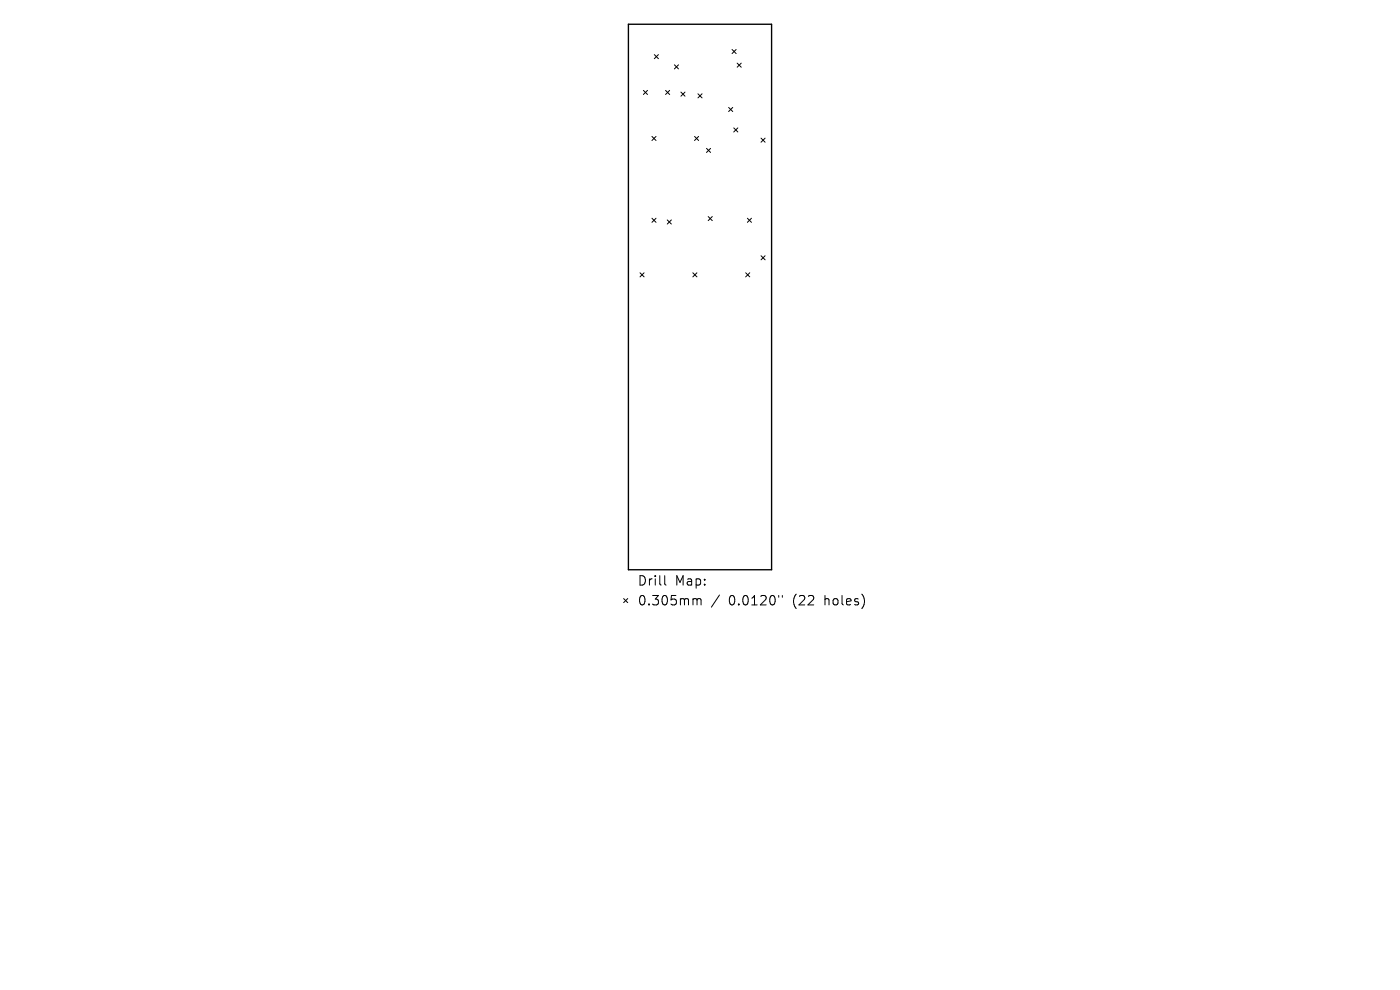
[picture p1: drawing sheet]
<svg xmlns="http://www.w3.org/2000/svg" width="297mm" height="210mm" viewBox="0 0 297 210" stroke-linecap="round" stroke-linejoin="round" font-family="sans-serif">
<defs><g id="words">
<g font-size="2.8">
<text x="135.2" y="124.5">Drill</text>
<text x="143.2" y="124.5">Map:</text>
<text x="135.2" y="128.7">0.305mm</text>
<text x="154.6" y="128.7">0.0120&quot;</text>
<text x="168.3" y="128.7">(22</text>
<text x="175.2" y="128.7">holes)</text>
</g>
</g></defs>
<path d="M133.3 5.1h30.4v115.8h-30.4z" fill="none" stroke="#000" stroke-width=".29"/>
<g fill="none" stroke="#000" stroke-width=".21">
<path d="M136.5 19.2l.9 .8M137.4 19.2l-.9 .8M138.8 11.6l.9 .8M139.7 11.6l-.9 .8M141.2 19.2l.9 .8M142.1 19.2l-.9 .8M143.1 13.8l.8 .8M143.9 13.8l-.8 .8M144.5 19.5l.8 .9M145.3 19.5l-.8 .9M148.1 19.9l.8 .9M148.9 19.9l-.8 .9"/>
<path d="M155.3 10.5l.9 .9M156.2 10.5l-.9 .9M156.4 13.4l.9 .9M157.3 13.4l-.9 .9M138.3 28.9l.9 .9M139.2 28.9l-.9 .9M147.3 28.9l.9 .9M148.2 28.9l-.9 .9M149.9 31.5l.8 .8M150.7 31.5l-.8 .8M154.6 22.8l.8 .9M155.4 22.8l-.8 .9"/>
<path d="M155.7 27.1l.8 .9M156.5 27.1l-.8 .9M161.4 29.3l.9 .9M162.3 29.3l-.9 .9M135.8 57.9l.8 .8M136.6 57.9l-.8 .8M138.3 46.3l.9 .9M139.2 46.3l-.9 .9M141.6 46.7l.8 .8M142.4 46.7l-.8 .8M147 57.9l.9 .8M147.9 57.9l-.9 .8"/>
<path d="M150.2 45.9l.9 .9M151.1 45.9l-.9 .9M158.2 57.9l.9 .8M158.6 46.3l.8 .9M159.1 57.9l-.9 .8M159.4 46.3l-.8 .9M161.4 54.3l.9 .8M162.3 54.3l-.9 .8M132.3 127l.9 .8M133.2 127l-.9 .8M141 122.1v1.7l.3 .3M147.3 127l.5 .1 .1 .2"/>
<path d="M147.9 127.3l.3-.3 .4 .1 .1 1.2M147.9 127.3v1M152.6 126.2l-1.7 2.6M165.2 126.3v.4M166 126.3v.4"/>
</g>
<use href="#words"/>
</svg>
